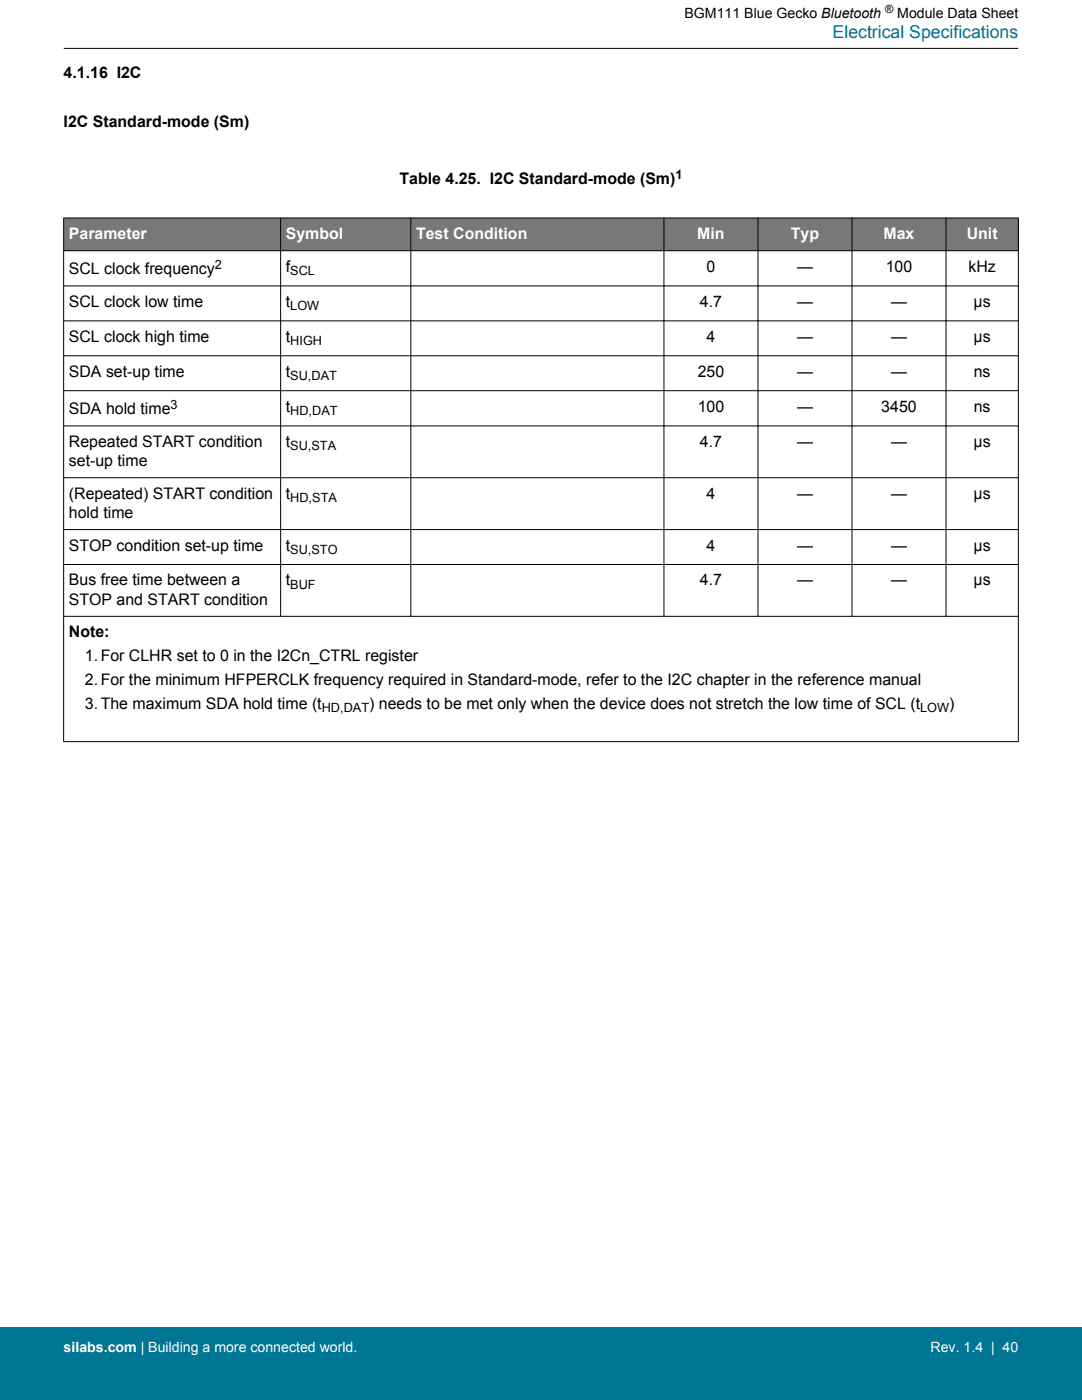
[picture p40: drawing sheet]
<svg xmlns="http://www.w3.org/2000/svg" width="216mm" height="279mm" viewBox="0 0 216 279" stroke-linecap="round" stroke-linejoin="round" font-family="sans-serif">
<defs><g id="words">
<text font-size="3.5" fill="#007695" x="166.1" y="7.5">Electrical Specifications</text>
<g font-size="3.2">
<text x="12.7" y="15.5">4.1.16 I2C</text>
<text x="12.7" y="25.3">I2C Standard-mode (Sm)</text>
<text x="79.7" y="36.7">Table 4.25. I2C Standard-mode (Sm)</text>
<text x="13.7" y="54.7">SCL clock frequency</text>
<text x="57" y="54.2">f</text>
<text x="141" y="54.2">0</text>
<text x="159" y="54.2">—</text>
<text x="176.7" y="54.2">100</text>
<text x="193.2" y="54.2">kHz</text>
<text x="13.7" y="61.2">SCL clock low time</text>
<text x="57" y="61.2">t</text>
<text x="139.7" y="61.2">4.7</text>
<text x="159" y="61.2">—</text>
<text x="177.8" y="61.2">—</text>
<text x="194.3" y="61.2">μs</text>
<text x="13.7" y="68.2">SCL clock high time</text>
<text x="57" y="68.2">t</text>
<text x="141" y="68.2">4</text>
<text x="159" y="68.2">—</text>
<text x="177.8" y="68.2">—</text>
<text x="194.3" y="68.2">μs</text>
<text x="13.7" y="75.2">SDA set-up time</text>
<text x="57" y="75.2">t</text>
<text x="139.2" y="75.2">250</text>
<text x="159" y="75.2">—</text>
<text x="177.8" y="75.2">—</text>
<text x="194.3" y="75.2">ns</text>
<text x="13.7" y="82.6">SDA hold time</text>
<text x="57" y="82.2">t</text>
<text x="139.2" y="82.2">100</text>
<text x="159" y="82.2">—</text>
<text x="175.9" y="82.2">3450</text>
<text x="194.3" y="82.2">ns</text>
<text x="13.7" y="89.2">Repeated START condition</text>
<text x="57" y="89.2">t</text>
<text x="139.7" y="89.2">4.7</text>
<text x="159" y="89.2">—</text>
<text x="177.8" y="89.2">—</text>
<text x="194.3" y="89.2">μs</text>
<text x="13.7" y="93">set-up time</text>
<text x="13.7" y="99.5">(Repeated) START condition</text>
<text x="57" y="99.5">t</text>
<text x="141" y="99.5">4</text>
<text x="159" y="99.5">—</text>
<text x="177.8" y="99.5">—</text>
<text x="194.3" y="99.5">μs</text>
<text x="13.7" y="103.3">hold time</text>
<text x="13.7" y="109.9">STOP condition set-up time</text>
<text x="57" y="109.9">t</text>
<text x="141" y="109.9">4</text>
<text x="159" y="109.9">—</text>
<text x="177.8" y="109.9">—</text>
<text x="194.3" y="109.9">μs</text>
<text x="13.7" y="116.8">Bus free time between a</text>
<text x="57" y="116.8">t</text>
<text x="139.7" y="116.8">4.7</text>
<text x="159" y="116.8">—</text>
<text x="177.8" y="116.8">—</text>
<text x="194.3" y="116.8">μs</text>
<text x="13.7" y="120.6">STOP and START condition</text>
<text x="13.7" y="127.2">Note:</text>
<text x="16.9" y="131.9">1.For CLHR set to 0 in the I2Cn_CTRL register</text>
<text x="16.9" y="136.7">2.For the minimum HFPERCLK frequency required in Standard-mode, refer to the I2C chapter in the reference manual</text>
<text x="16.9" y="141.4">3.The maximum SDA hold time (t</text>
<text x="73.7" y="141.4">) needs to be met only when the device does not stretch the low time of SCL (t</text>
<text x="189.4" y="141.4">)</text>
</g>
<g font-size="3.2" fill="#fff">
<text x="13.7" y="47.7">Parameter</text>
<text x="57" y="47.7">Symbol</text>
<text x="83" y="47.7">Test Condition</text>
<text x="139.1" y="47.7">Min</text>
<text x="157.8" y="47.7">Typ</text>
<text x="176.3" y="47.7">Max</text>
<text x="192.9" y="47.7">Unit</text>
</g>
<g font-size="2.8">
<text x="136.6" y="3.5">BGM111 Blue Gecko Bluetooth</text>
<text x="179" y="3.5">Module Data Sheet</text>
</g>
<g font-size="2.8" fill="#fff">
<text x="12.7" y="269.9">silabs.com | Building a more connected world.</text>
<text x="185.7" y="269.9">Rev. 1.4 | 40</text>
</g>
<g font-size="2.5">
<text x="134.8" y="35.6">1</text>
<text x="42.9" y="53.7">2</text>
<text x="57.9" y="54.9">SCL</text>
<text x="57.9" y="61.9">LOW</text>
<text x="57.9" y="68.8">HIGH</text>
<text x="57.9" y="75.8">SU,DAT</text>
<text x="34" y="81.6">3</text>
<text x="57.9" y="82.8">HD,DAT</text>
<text x="57.9" y="89.8">SU,STA</text>
<text x="57.9" y="100.2">HD,STA</text>
<text x="57.9" y="110.5">SU,STO</text>
<text x="57.9" y="117.5">BUF</text>
<text x="64.2" y="142">HD,DAT</text>
<text x="183.6" y="142">LOW</text>
</g>
<text font-size="2.3" x="176.6" y="2.6">®</text>
</g></defs>
<g fill="#797777">
<path d="M12.7 43.5h190.5v6.5h-190.5z" fill-rule="evenodd"/>
<path d="M12.7 43.5h190.5v6.5h-190.5z" fill-rule="evenodd"/>
</g>
<g fill="none" stroke="#000" stroke-width=".2">
<path d="M12.7 9.7h190.5M12.7 43.5h190.5M12.7 50h190.5M12.7 57.1h190.5M12.7 43.5v104.6M56 43.5v79.5M82 43.5v79.5M132.5 43.5v79.5M151.2 43.5v79.5M170 43.5v79.5M188.8 43.5v79.5M203.2 43.5v104.6"/>
<path d="M12.7 64h190.5M12.7 71h190.5M12.7 78h190.5M12.7 85h190.5M12.7 95.3h190.5M12.7 105.7h190.5M12.7 112.7h190.5M12.7 123h190.5M12.7 148h190.5"/>
</g>
<path d="M0 264.9h215.9v14.5h-215.9z" fill="#007695"/>
<use href="#words"/>
</svg>
